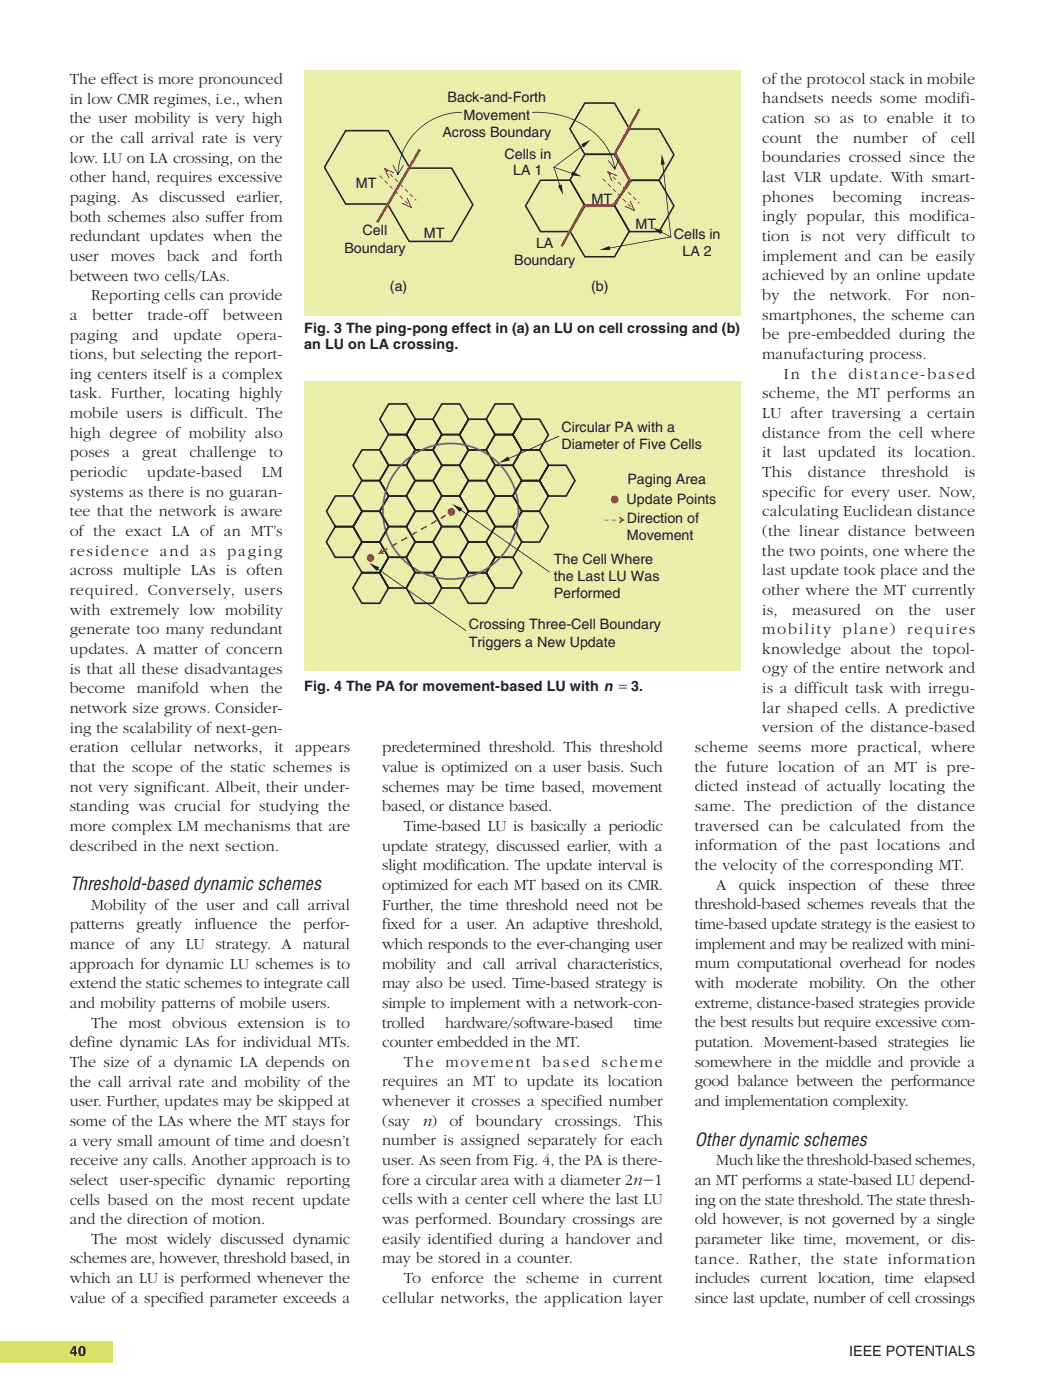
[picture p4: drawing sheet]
<svg xmlns="http://www.w3.org/2000/svg" width="206mm" height="276mm" viewBox="0 0 206 276" stroke-linecap="round" stroke-linejoin="round" font-family="sans-serif">
<defs><g id="words">
<g font-size="3.5" fill="#231f20">
<text x="13.8" y="175.7">Threshold-based dynamic schemes</text>
<text x="137.1" y="226.1">Other dynamic schemes</text>
</g>
<g font-size="3.2" fill="#231f20">
<text x="13.8" y="16.6">The effect is more pronounced</text>
<text x="150.5" y="16.5">of the protocol stack in mobile</text>
<text x="13.8" y="20.5">in low CMR regimes, i.e., when</text>
<text x="150.5" y="20.4">handsets needs some modifi-</text>
<text x="13.8" y="24.3">the user mobility is very high</text>
<text x="13.8" y="28.2">or the call arrival rate is very</text>
<text x="150.5" y="24.3">cation so as to enable it to</text>
<text x="150.5" y="28.2">count</text>
<text x="161.2" y="28.2">the</text>
<text x="168.4" y="28.2">number</text>
<text x="182" y="28.2">of</text>
<text x="187.7" y="28.2">cell</text>
<text x="13.8" y="32.1">low. LU on LA crossing, on the</text>
<text x="13.8" y="36">other hand, requires excessive</text>
<text x="150.5" y="32.1">boundaries crossed since the</text>
<text x="150.5" y="35.9">last VLR update. With smart-</text>
<text x="13.8" y="39.9">paging. As discussed earlier,</text>
<text x="150.5" y="39.8">phones</text>
<text x="164.3" y="39.8">becoming</text>
<text x="181.7" y="39.8">increas-</text>
<text x="13.8" y="43.7">both schemes also suffer from</text>
<text x="13.8" y="47.6">redundant updates when the</text>
<text x="150.5" y="43.7">ingly popular, this modifica-</text>
<text x="150.5" y="47.6">tion is not very difficult to</text>
<text x="13.8" y="51.5">user</text>
<text x="21.9" y="51.5">moves</text>
<text x="33" y="51.5">back</text>
<text x="41.8" y="51.5">and</text>
<text x="49.3" y="51.5">forth</text>
<text x="150.5" y="51.5">implement and can be easily</text>
<text x="13.8" y="55.4">between two cells/LAs.</text>
<text x="18" y="59.3">Reporting cells can provide</text>
<text x="150.5" y="55.3">achieved by an online update</text>
<text x="150.5" y="59.2">by</text>
<text x="156.6" y="59.2">the</text>
<text x="163.7" y="59.2">network.</text>
<text x="178.7" y="59.2">For</text>
<text x="186" y="59.2">non-</text>
<text x="13.8" y="63.1">a</text>
<text x="18.2" y="63.1">better</text>
<text x="29.2" y="63.1">trade-off</text>
<text x="44" y="63.1">between</text>
<text x="150.5" y="63.1">smartphones, the scheme can</text>
<text x="13.8" y="67">paging</text>
<text x="13.8" y="70.9">tions, but selecting the report-</text>
<text x="26.2" y="67">and</text>
<text x="34.3" y="67">update</text>
<text x="46.8" y="67">opera-</text>
<text x="150.5" y="67">be pre-embedded during the</text>
<text x="150.5" y="70.9">manufacturing process.</text>
<text x="13.8" y="74.8">ing centers itself is a complex</text>
<text x="154.7" y="74.7">In</text>
<text x="160.2" y="74.7">the</text>
<text x="167.5" y="74.7">distance-based</text>
<text x="13.8" y="78.7">task. Further, locating highly</text>
<text x="13.8" y="82.5">mobile users is difficult. The</text>
<text x="150.5" y="78.6">scheme, the MT performs an</text>
<text x="150.5" y="82.5">LU after traversing a certain</text>
<text x="13.8" y="86.4">high degree of mobility also</text>
<text x="150.5" y="86.4">distance from the cell where</text>
<text x="13.8" y="90.3">poses</text>
<text x="13.8" y="94.2">periodic</text>
<text x="24.1" y="90.3">a</text>
<text x="28.1" y="90.3">great</text>
<text x="29.1" y="94.2">update-based</text>
<text x="37.4" y="90.3">challenge</text>
<text x="51.7" y="94.2">LM</text>
<text x="53.1" y="90.3">to</text>
<text x="150.5" y="90.3">it</text>
<text x="150.5" y="94.1">This</text>
<text x="154.5" y="90.3">last</text>
<text x="159.5" y="94.1">distance</text>
<text x="161.4" y="90.3">updated</text>
<text x="174.1" y="94.1">threshold</text>
<text x="175.1" y="90.3">its</text>
<text x="180.5" y="90.3">location.</text>
<text x="190.3" y="94.1">is</text>
<text x="13.8" y="98.1">systems as there is no guaran-</text>
<text x="13.8" y="101.9">tee that the network is aware</text>
<text x="150.5" y="98">specific for every user. Now,</text>
<text x="150.5" y="101.9">calculating Euclidean distance</text>
<text x="13.8" y="105.8">of the exact LA of an MT’s</text>
<text x="150.5" y="105.8">(the linear distance between</text>
<text x="13.8" y="109.7">residence and as paging</text>
<text x="13.8" y="113.6">across multiple LAs is often</text>
<text x="150.5" y="109.7">the two points, one where the</text>
<text x="150.5" y="113.5">last update took place and the</text>
<text x="13.8" y="117.5">required. Conversely, users</text>
<text x="150.5" y="117.4">other where the MT currently</text>
<text x="13.8" y="121.3">with extremely low mobility</text>
<text x="13.8" y="125.2">generate too many redundant</text>
<text x="150.5" y="121.3">is,</text>
<text x="150.5" y="125.2">mobility plane)</text>
<text x="156.3" y="121.3">measured</text>
<text x="172.8" y="121.3">on</text>
<text x="179" y="125.2">requires</text>
<text x="179.4" y="121.3">the</text>
<text x="186.6" y="121.3">user</text>
<text x="13.8" y="129.1">updates. A matter of concern</text>
<text x="150.5" y="129.1">knowledge about the topol-</text>
<text x="13.8" y="133">is that all these disadvantages</text>
<text x="13.8" y="136.9">become</text>
<text x="27" y="136.9">manifold</text>
<text x="41.5" y="136.9">when</text>
<text x="51.5" y="136.9">the</text>
<text x="150.5" y="132.9">ogy of the entire network and</text>
<text x="150.5" y="136.8">is a difficult task with irregu-</text>
<text x="13.8" y="140.7">network size grows. Consider-</text>
<text x="150.5" y="140.7">lar shaped cells. A predictive</text>
<text x="13.8" y="144.6">ing the scalability of next-gen-</text>
<text x="13.8" y="148.5">eration</text>
<text x="25.8" y="148.5">cellular</text>
<text x="38.3" y="148.5">networks,</text>
<text x="54.1" y="148.5">it</text>
<text x="58.2" y="148.5">appears</text>
<text x="75.5" y="148.5">predetermined threshold. This threshold</text>
<text x="137.1" y="148.5">scheme seems more practical, where</text>
<text x="150.5" y="144.6">version of the distance-based</text>
<text x="13.8" y="152.4">that the scope of the static schemes is</text>
<text x="75.5" y="152.4">value is optimized on a user basis. Such</text>
<text x="137.1" y="152.3">the future location of an MT is pre-</text>
<text x="13.8" y="156.3">not very significant. Albeit, their under-</text>
<text x="13.8" y="160.1">standing was crucial for studying the</text>
<text x="75.5" y="156.3">schemes may be time based, movement</text>
<text x="75.5" y="160.1">based, or distance based.</text>
<text x="137.1" y="156.2">dicted instead of actually locating the</text>
<text x="137.1" y="160.1">same. The prediction of the distance</text>
<text x="13.8" y="164">more complex LM mechanisms that are</text>
<text x="13.8" y="167.9">described in the next section.</text>
<text x="75.5" y="167.9">update strategy, discussed earlier, with a</text>
<text x="79.7" y="164">Time-based LU is basically a periodic</text>
<text x="137.1" y="164">traversed can be calculated from the</text>
<text x="137.1" y="167.9">information of the past locations and</text>
<text x="75.5" y="171.8">slight modification. The update interval is</text>
<text x="137.1" y="171.7">the velocity of the corresponding MT.</text>
<text x="18" y="179.6">Mobility of the user and call arrival</text>
<text x="75.5" y="175.7">optimized for each MT based on its CMR.</text>
<text x="75.5" y="179.5">Further, the time threshold need not be</text>
<text x="137.1" y="179.5">threshold-based schemes reveals that the</text>
<text x="141.4" y="175.6">A</text>
<text x="145.8" y="175.6">quick</text>
<text x="155.6" y="175.6">inspection</text>
<text x="171.5" y="175.6">of</text>
<text x="176.5" y="175.6">these</text>
<text x="185.8" y="175.6">three</text>
<text x="13.8" y="183.4">patterns</text>
<text x="26.9" y="183.4">greatly</text>
<text x="38.4" y="183.4">influence</text>
<text x="53.2" y="183.4">the</text>
<text x="59.9" y="183.4">perfor-</text>
<text x="75.5" y="183.4">fixed for a user. An adaptive threshold,</text>
<text x="137.1" y="183.4">time-based update strategy is the easiest to</text>
<text x="13.8" y="187.3">mance of any LU strategy. A natural</text>
<text x="13.8" y="191.2">approach for dynamic LU schemes is to</text>
<text x="75.5" y="187.3">which responds to the ever-changing user</text>
<text x="75.5" y="191.2">mobility and call arrival characteristics,</text>
<text x="137.1" y="187.3">implement and may be realized with mini-</text>
<text x="137.1" y="191.1">mum computational overhead for nodes</text>
<text x="13.8" y="195.1">extend the static schemes to integrate call</text>
<text x="75.5" y="195.1">may also be used. Time-based strategy is</text>
<text x="137.1" y="195">with moderate mobility. On the other</text>
<text x="13.8" y="199">and mobility patterns of mobile users.</text>
<text x="18" y="202.8">The most obvious extension is to</text>
<text x="75.5" y="198.9">simple to implement with a network-con-</text>
<text x="75.5" y="202.8">trolled</text>
<text x="87.9" y="202.8">hardware/software-based</text>
<text x="125.1" y="202.8">time</text>
<text x="137.1" y="198.9">extreme, distance-based strategies provide</text>
<text x="137.1" y="202.8">the best results but require excessive com-</text>
<text x="13.8" y="206.7">define dynamic LAs for individual MTs.</text>
<text x="75.5" y="206.7">counter embedded in the MT.</text>
<text x="137.1" y="206.7">putation. Movement-based strategies lie</text>
<text x="13.8" y="210.6">The size of a dynamic LA depends on</text>
<text x="13.8" y="214.5">the call arrival rate and mobility of the</text>
<text x="75.5" y="214.5">requires an MT to update its location</text>
<text x="79.7" y="210.6">The</text>
<text x="87.9" y="210.6">movement</text>
<text x="107.1" y="210.6">based</text>
<text x="118.7" y="210.6">scheme</text>
<text x="137.1" y="210.5">somewhere in the middle and provide a</text>
<text x="137.1" y="214.4">good balance between the performance</text>
<text x="13.8" y="218.4">user. Further, updates may be skipped at</text>
<text x="75.5" y="218.3">whenever it crosses a specified number</text>
<text x="137.1" y="218.3">and implementation complexity.</text>
<text x="13.8" y="222.2">some of the LAs where the MT stays for</text>
<text x="13.8" y="226.1">a very small amount of time and doesn’t</text>
<text x="75.5" y="222.2">(say</text>
<text x="75.5" y="226.1">number is assigned separately for each</text>
<text x="83.4" y="222.2">n)</text>
<text x="88.7" y="222.2">of</text>
<text x="93.9" y="222.2">boundary</text>
<text x="109.5" y="222.2">crossings.</text>
<text x="125.1" y="222.2">This</text>
<text x="13.8" y="230">receive any calls. Another approach is to</text>
<text x="13.8" y="233.9">select user-specific</text>
<text x="42.8" y="233.9">dynamic reporting</text>
<text x="75.5" y="230">user. As seen from Fig. 4, the PA is there-</text>
<text x="75.5" y="233.9">fore a circular area with a diameter 2n-1</text>
<text x="137.1" y="233.9">an MT performs a state-based LU depend-</text>
<text x="141.4" y="230">Much like the threshold-based schemes,</text>
<text x="13.8" y="237.8">cells based on the most recent update</text>
<text x="75.5" y="237.7">cells with a center cell where the last LU</text>
<text x="137.1" y="237.8">ing on the state threshold. The state thresh-</text>
<text x="13.8" y="241.6">and the direction of motion.</text>
<text x="18" y="245.5">The most widely discussed dynamic</text>
<text x="75.5" y="241.6">was performed. Boundary crossings are</text>
<text x="75.5" y="245.5">easily identified during a handover and</text>
<text x="137.1" y="241.7">old however, is not governed by a single</text>
<text x="137.1" y="245.5">parameter like time, movement, or dis-</text>
<text x="13.8" y="249.4">schemes are, however, threshold based, in</text>
<text x="75.5" y="249.4">may be stored in a counter.</text>
<text x="137.1" y="249.4">tance. Rather, the state information</text>
<text x="13.8" y="253.3">which an LU is performed whenever the</text>
<text x="13.8" y="257.2">value of a specified parameter exceeds a</text>
<text x="75.5" y="257.1">cellular networks, the application layer</text>
<text x="79.7" y="253.3">To enforce the scheme in current</text>
<text x="137.2" y="253.3">includes current location, time elapsed</text>
<text x="137.2" y="257.2">since last update, number of cell crossings</text>
</g>
<g font-size="2.8" fill="#231f20">
<text x="88.3" y="20.2">Back-and-Forth</text>
<text x="91.5" y="23.6">Movement</text>
<text x="87.3" y="27">Across Boundary</text>
<text x="99.6" y="31.4">Cells in</text>
<text x="101.3" y="34.6">LA 1</text>
<text x="70.2" y="37.1">MT</text>
<text x="116.8" y="40.2">MT</text>
<text x="71.6" y="46.5">Cell</text>
<text x="83.7" y="47">MT</text>
<text x="125.4" y="45.2">MT</text>
<text x="133" y="47.1">Cells in</text>
<text x="68" y="49.9">Boundary</text>
<text x="101.5" y="52.4">Boundary</text>
<text x="105.8" y="49">LA</text>
<text x="134.7" y="50.5">LA 2</text>
<text x="77" y="57.4">(a)</text>
<text x="116.6" y="57.4">(b)</text>
<text x="60" y="65.8">Fig. 3 The ping-pong effect in (a) an LU on cell crossing and (b)</text>
<text x="60" y="69">an LU on LA crossing.</text>
<text x="110.8" y="85.3">Circular PA with a</text>
<text x="110.8" y="88.7">Diameter of Five Cells</text>
<text x="123.8" y="95.6">Paging Area</text>
<text x="123.7" y="99.4">Update Points</text>
<text x="123.7" y="103.2">Direction of</text>
<text x="123.7" y="106.6">Movement</text>
<text x="109.3" y="111.3">The Cell Where</text>
<text x="109.3" y="114.7">the Last LU Was</text>
<text x="109.3" y="118.1">Performed</text>
<text x="92.5" y="124.2">Crossing Three-Cell Boundary</text>
<text x="92.5" y="127.6">Triggers a New Update</text>
<text x="60" y="136.4">Fig. 4 The PA for movement-based LU with n = 3.</text>
<text x="13.8" y="267.6">40</text>
<text x="167.6" y="267.6">IE</text>
<text x="168.4" y="267.6">E</text>
<text x="174.8" y="267.6">POTE</text>
<text x="180.6" y="267.6">N</text>
<text x="184.6" y="267.6">TIALS</text>
</g>
</g></defs>
<path d="M-.1 264.8h22.3v4.2h-22.3z" fill="#d8e15e"/>
<path d="M60 13.8h86.2v48.4h-86.2z" fill="#e9eeab"/>
<g fill="#231f20">
<path d="M68.1 25.6h8.6l4.3 7.4-4.3 7.4h-8.6l-4.2-7.4 4.2-7.3 .1 .2v-.1l.2 .1-4.2 7.1 4.1 7.1h8.2l4.1-7.1-4.1-7.1h-8.3z"/>
<path d="M80.7 33h8.5l4.3 7.4-4.3 7.4h-8.5l-4.3-7.4 4.2-7.3 .2 .2v-.1l.1 .1-4.2 7.1 4.1 7.1h8.3l4.1-7.1-4.1-7.1h-8.3z"/>
</g>
<g fill="#99361f">
<path d="M74.8 34.8l.2-.2 .5 .6-.1 .1zM76 35.6l.5 .6-.1 .1-.6-.5zM76.8 36.7l.2-.1 .5 .6-.1 .1zM77.8 37.7l.2-.1 .5 .6-.1 .1zM78.8 38.7l.2-.1 .5 .6-.1 .1zM80 39.6l.5 .6-.1 .1-.6-.6zM80.8 40.7l.2-.1 .2 .3-.1 .1zM80.3 39.1h.2l.8 2-2-.9 .1-.2 1.8 .8-.2 .2z"/>
<path d="M75.9 33.4l.1-.2 .6 .6-.2 .2zM77 34.2l.6 .6-.2 .1-.5-.5zM77.9 35.4l.1-.2 .6 .6-.2 .1zM79 36.2l.6 .6-.2 .1-.5-.5zM79.9 37.4l.1-.2 .6 .6-.2 .1zM81 38.2l.6 .6-.2 .1-.5-.5zM81.8 39.4l.2-.2 .3 .3-.2 .1zM75.7 33.1l2.1 1-.1 .1-1.8-.8 .1-.1 .8 1.9z"/>
</g>
<path d="M82.6 29.4l.5 .2-8.4 14.4-.5-.2z" fill="#ee2123"/>
<g fill="#231f20">
<path d="M115.3 20.2h6.1l3 5.2-3 5.2h-6.1l-3-5.2 3-5.1 .1 .2v-.2l.1 .1-2.8 5 2.8 4.9h5.7l2.8-4.9-2.8-4.9h-5.8z"/>
<path d="M115.3 30.3h6.1l3 5.2-3 5.2h-6.1l-3-5.2 3-5.1 .1 .2v-.1h.2l-2.9 5 2.8 4.9h5.7l2.8-4.9-2.8-4.9h-5.8z"/>
<path d="M106.6 35.4h6l3 5.2-3 5.3h-6l-3-5.3 2.9-5.1 .2 .2v-.1l.1 .1-2.9 4.9 2.9 5h5.7l2.8-5-2.8-4.9h-5.8z"/>
<path d="M115.3 40.4h6.1l3 5.2-3 5.2h-6.1l-3-5.2 3-5.1 .1 .2v-.2l.2 .1-2.9 5 2.8 4.9h5.7l2.8-4.9-2.8-4.9h-5.8z"/>
<path d="M124.1 35.4h6.1l3 5.2-3 5.3h-6.1l-3-5.3 3-5.1 .1 .2v-.1l.1 .1-2.8 4.9 2.8 5h5.7l2.8-5-2.8-4.9h-5.8z"/>
<path d="M124.1 25.3h6.1l3 5.3-3 5.2h-6.1l-3-5.2 3-5.2 .1 .2v-.1l.1 .1-2.8 5 2.8 4.9h5.7l2.8-4.9-2.8-5h-5.8z"/>
</g>
<g fill="#99361f">
<path d="M118.9 35.4l.1-.2 .6 .6-.2 .1zM119.9 36.4l.1-.2 .6 .6-.2 .1zM120.9 37.3l.1-.1 .6 .6-.2 .1zM122 38.2l.6 .6-.2 .1-.5-.5zM122.9 39.3l.1-.1 .6 .6-.2 .1zM123.9 40.3l.1-.1 .6 .6-.2 .1zM124.9 41.3l.1-.1 .3 .3-.2 .1zM124.4 39.7l1 2-2.1-.9 .1-.2 1.8 .8-.1 .2z"/>
<path d="M119.9 34l.2-.2 .5 .6-.1 .2zM121.1 34.8l.5 .6-.1 .2-.6-.6zM121.9 36l.2-.2 .5 .6-.1 .2zM123 36.8l.6 .6-.1 .1-.6-.5zM123.9 38l.1-.2 .6 .6-.1 .1zM125 38.8l.6 .6-.1 .1-.6-.5zM125.9 40l.1-.2 .3 .3-.2 .1zM119.8 33.7l2.1 1-1.9-.7 .1-.1 .8 1.7-.2 .2z"/>
</g>
<path d="M126 21.4l.4 .2-4.7 8.7 2.9 5.4v.3l-3.4 4.7-5.8 .2-4.4 7.9-.4-.3 4.5-8.1 5.9-.1 3.1-4.5-3-5.6z" fill="#ee2123"/>
<g fill="#231f20">
<path d="M82.2 25.8a12.2 12.2 0 0 1 9.1-3.6 12.9 12.9 0 0 0-12.8 12.3 12.1 12.1 0 0 1 3.7-8.7zM77.5 32.5l1.1 1.9h-.1l1-1.8h.2l-1.2 2z"/>
<path d="M105 22.1a16.6 16.6 0 0 1 14.9 7.1 8.8 8.8 0 0 1 1.5 4.3 13.5 13.5 0 0 0-9.8-10.4 22.5 22.5 0 0 0-6.6-.9zM120.1 31.7l1.3 1.6-.1 .1 .7-2h.2l-.8 2.1z"/>
<path d="M120.1 49l12.4-2.3-12.3 2.4zM118.4 49.3l1.9-.7 .1 .8z"/>
<path d="M130.3 45.7l2.2 1.1zM128.8 44.9l2 .6-.4 .7z"/>
<path d="M130.7 32.2l.2 .1 1.5 14.5zM130.6 30.5l.6 1.9-.8 .1z"/>
<path d="M109.3 33l1.3 3.8zM110.1 36.7l.8-.3 .2 2.1z"/>
<path d="M109.3 33l5.9-4.4-5.8 4.5zM114.7 28.5l1.9-.9-1.4 1.5z"/>
<path d="M109.2 33l3.9 1.3zM113 33.8l1.8 1-2.1-.2z"/>
</g>
<path d="M60 75.3h86.2v57.2h-86.2z" fill="#e9eeab"/>
<g fill="#231f20">
<path d="M87.1 97.7h3.7l1.9 3.2-1.9 3.2h-3.7l-1.8-3.2 1.8-3.1 .1 .3v-.2l.1 .1-1.7 2.9 1.7 2.9h3.3l1.7-2.9-1.7-2.8h-3.4z"/>
<path d="M92.4 100.8h3.7l1.8 3.2-1.8 3.2h-3.7l-1.9-3.2 1.8-3.2 .1 .3v-.2l.2 .1-1.7 3 1.6 2.8h3.4l1.6-2.8-1.6-2.9h-3.5z"/>
<path d="M87.1 103.8h3.7l1.8 3.2-1.8 3.2h-3.7l-1.9-3.2 1.9-3.2 .1 .3v-.2l.1 .1-1.7 3 1.7 2.8h3.3l1.7-2.8-1.7-2.9h-3.4z"/>
<path d="M81.9 106.8h3.7l1.8 3.2-1.8 3.2h-3.7l-1.9-3.2 1.8-3.1 .2 .2v-.1l.1 .1-1.7 2.9 1.6 2.9h3.4l1.6-2.9-1.6-2.9h-3.4z"/>
<path d="M76.6 97.7h3.7l1.9 3.2-1.9 3.2h-3.7l-1.8-3.2 1.8-3.1 .1 .3v-.2l.2 .1-1.8 2.9 1.7 2.9h3.3l1.7-2.9-1.7-2.8h-3.4z"/>
<path d="M81.9 100.8h3.7l1.8 3.2-1.8 3.2h-3.7l-1.9-3.2 1.8-3.2 .2 .3v-.2l.1 .1-1.7 3 1.6 2.8h3.4l1.6-2.8-1.6-2.9h-3.4z"/>
<path d="M81.9 88.7h3.7l1.8 3.2-1.8 3.2h-3.7l-1.9-3.2 1.8-3.2 .2 .3v-.2l.1 .1-1.7 3 1.7 2.8h3.3l1.7-2.8-1.7-2.9h-3.4z"/>
<path d="M87.1 91.7h3.7l1.9 3.2-1.9 3.2h-3.7l-1.8-3.2 1.8-3.1 .1 .2v-.2l.1 .1-1.7 3 1.7 2.9h3.3l1.7-2.9-1.7-2.9h-3.4z"/>
<path d="M81.9 94.7h3.7l1.8 3.2-1.8 3.2h-3.7l-1.9-3.2 1.8-3.1 .2 .2v-.1h.1l-1.7 3 1.6 2.9h3.4l1.6-2.9-1.6-2.9h-3.4z"/>
<path d="M97.6 103.8h3.7l1.9 3.2-1.9 3.2h-3.7l-1.8-3.2 1.8-3.2 .1 .3v-.2l.2 .1-1.8 3 1.7 2.8h3.3l1.7-2.8-1.7-2.9h-3.4z"/>
<path d="M92.4 88.7h3.7l1.8 3.2-1.8 3.2h-3.7l-1.9-3.2 1.8-3.2 .2 .3v-.2l.1 .1-1.7 3 1.7 2.8h3.3l1.6-2.8-1.6-2.9h-3.4z"/>
<path d="M97.6 91.7h3.7l1.9 3.2-1.9 3.2h-3.7l-1.8-3.2 1.8-3.1 .1 .2v-.2l.1 .1-1.7 3 1.7 2.9h3.3l1.7-2.9-1.7-2.9h-3.4z"/>
<path d="M92.4 106.8l.1 .3h3.4l1.6 2.9-1.6 2.9h-3.3l-1.7-2.9 1.7-2.9-.1-.1v.1l-.2-.2-1.8 3.1 1.9 3.2h3.7l1.8-3.2-1.8-3.2zM97.6 109.8l.1 .4h3.4l1.7 2.8-1.7 2.9h-3.3l-1.7-2.9 1.7-2.9-.1-.1v.2l-.1-.3-1.8 3.1 1.8 3.2h3.7l1.9-3.2-1.9-3.2zM92.4 112.9v.3h3.5l1.6 2.8-1.6 2.9h-3.4l-1.6-2.9 1.7-2.9-.2-.1v.2l-.1-.3-1.8 3.1 1.9 3.2h3.7l1.8-3.2-1.8-3.1z"/>
<path d="M87.1 109.8l.1 .4h3.4l1.7 2.8-1.7 2.9h-3.3l-1.7-2.9 1.7-2.9-.1-.1v.2l-.1-.3-1.9 3.1 1.9 3.2h3.7l1.8-3.2-1.8-3.2zM81.8 112.9l.1 .3h3.5l1.6 2.8-1.6 2.9h-3.4l-1.6-2.9 1.7-2.9-.2-.1v.2l-.1-.3-1.8 3.1 1.8 3.2h3.7l1.9-3.2-1.9-3.1z"/>
<path d="M76.6 103.8l.1 .3h3.4l1.7 2.9-1.7 2.8h-3.3l-1.7-2.8 1.7-3-.1-.1v.2l-.1-.3-1.9 3.2 1.9 3.2h3.7l1.8-3.2-1.8-3.2zM97.6 79.6l.1 .3h3.4l1.7 2.9-1.7 2.8h-3.3l-1.7-2.8 1.8-3-.2-.1v.2l-.1-.2-1.8 3.1 1.8 3.2h3.7l1.9-3.2-1.9-3.2zM102.9 82.6l.1 .3h3.4l1.7 2.9-1.7 2.9h-3.4l-1.6-2.9 1.7-3h-.1v.1l-.2-.2-1.8 3.1 1.9 3.2h3.7l1.8-3.2-1.8-3.2zM97.6 85.6l.1 .3h3.4l1.7 2.9-1.7 2.9h-3.3l-1.7-2.9 1.7-3h-.1v.1l-.1-.2-1.8 3.1 1.8 3.2h3.7l1.9-3.2-1.9-3.2z"/>
<path d="M97.7 97.7v.4h3.5l1.6 2.8-1.6 2.9h-3.4l-1.6-2.9 1.7-2.9-.2-.1v.2l-.1-.3-1.8 3.1 1.9 3.2h3.7l1.8-3.2-1.8-3.2zM102.9 100.8l.1 .3h3.4l1.7 2.9-1.7 2.8h-3.3l-1.7-2.8 1.7-3-.1-.1v.2l-.2-.3-1.8 3.2 1.9 3.2h3.7l1.8-3.2-1.8-3.2z"/>
<path d="M92.4 94.7v.3h3.5l1.6 2.9-1.6 2.9h-3.4l-1.6-2.9 1.7-3h-.2v.1l-.1-.2-1.8 3.1 1.9 3.2h3.7l1.8-3.2-1.8-3.2zM71.3 88.7l.1 .3h3.5l1.6 2.9-1.6 2.8h-3.4l-1.6-2.8 1.7-3-.2-.1v.2l-.1-.3-1.8 3.2 1.8 3.2h3.7l1.9-3.2-1.9-3.2z"/>
<path d="M76.6 91.7l.1 .3h3.4l1.7 2.9-1.7 2.9h-3.3l-1.7-2.9 1.7-3-.1-.1v.2l-.2-.2-1.8 3.1 1.9 3.2h3.7l1.8-3.2-1.8-3.2zM71.3 94.7l.1 .3h3.4l1.7 2.9-1.7 2.9h-3.3l-1.7-2.9 1.7-3h-.1v.1l-.1-.2-1.8 3.1 1.8 3.2h3.7l1.9-3.2-1.9-3.2zM87.1 79.6l.1 .3h3.4l1.7 2.9-1.7 2.8h-3.3l-1.7-2.8 1.7-3-.1-.1v.2l-.1-.2-1.8 3.1 1.8 3.2h3.7l1.9-3.2-1.9-3.2zM92.4 82.6v.3h3.5l1.6 2.9-1.6 2.9h-3.4l-1.6-2.9 1.7-3h-.2v.1l-.1-.2-1.8 3.1 1.9 3.2h3.7l1.8-3.2-1.8-3.2z"/>
<path d="M87.1 85.6l.1 .3h3.4l1.7 2.9-1.7 2.9h-3.3l-1.7-2.9 1.7-3h-.1v.1l-.1-.2-1.9 3.1 1.9 3.2h3.7l1.8-3.2-1.8-3.2zM76.6 79.6l.1 .3h3.4l1.7 2.9-1.7 2.8h-3.3l-1.7-2.8 1.8-3-.2-.1v.2l-.1-.2-1.8 3.1 1.8 3.2h3.7l1.9-3.2-1.9-3.2zM81.9 82.6l.1 .3h3.4l1.6 2.9-1.6 2.9h-3.4l-1.6-2.9 1.7-3h-.1v.1l-.2-.2-1.8 3.1 1.9 3.2h3.7l1.8-3.2-1.8-3.2zM76.6 85.6l.1 .3h3.4l1.7 2.9-1.7 2.9h-3.3l-1.7-2.9 1.7-3h-.1v.1l-.1-.2-1.9 3.1 1.9 3.2h3.7l1.8-3.2-1.8-3.2z"/>
</g>
<path d="M79.9 90.9a13.5 13.5 0 0 1 9-3.5v.3a13.2 13.2 0 0 0-11.6 19.5 13.2 13.2 0 0 0 22.7 .9 13.2 13.2 0 0 0-10-20.4h-1.1v-.3a13.5 13.5 0 0 1 13.1 17.2 13.5 13.5 0 0 1-20.2 7.8 13.5 13.5 0 0 1-1.9-21.5z" fill="#3a54a4"/>
<g fill="#231f20">
<path d="M102.9 88.7l.1 .3h3.4l1.7 2.9-1.7 2.8h-3.3l-1.7-2.8 1.7-3-.1-.1v.2l-.2-.3-1.8 3.2 1.9 3.2h3.7l1.8-3.2-1.8-3.2zM108.1 91.7l.1 .3h3.4l1.7 2.9-1.7 2.9h-3.3l-1.7-2.9 1.8-3-.2-.1v.2l-.1-.2-1.8 3.1 1.8 3.2h3.7l1.9-3.2-1.9-3.2zM102.9 94.7l.1 .3h3.4l1.7 2.9-1.7 2.9h-3.4l-1.6-2.9 1.7-3h-.1v.1l-.2-.2-1.8 3.1 1.9 3.2h3.7l1.8-3.2-1.8-3.2zM71.3 106.8l.1 .3h3.5l1.6 2.9-1.6 2.9h-3.4l-1.6-2.9 1.7-2.9-.2-.1v.1l-.1-.2-1.8 3.1 1.8 3.2h3.7l1.9-3.2-1.9-3.2zM76.6 109.8l.1 .4h3.4l1.7 2.8-1.7 2.9h-3.3l-1.7-2.9 1.7-2.9-.1-.1v.2l-.2-.3-1.8 3.1 1.9 3.2h3.7l1.8-3.2-1.8-3.2zM71.3 112.9l.1 .3h3.4l1.7 2.8-1.7 2.9h-3.3l-1.7-2.9 1.7-2.9-.1-.1v.2l-.1-.3-1.8 3.1 1.8 3.2h3.7l1.9-3.2-1.9-3.1zM66.1 97.7l.1 .4h3.4l1.7 2.8-1.7 2.9h-3.3l-1.7-2.9 1.7-2.9-.1-.1v.2l-.1-.3-1.8 3.1 1.8 3.2h3.7l1.9-3.2-1.9-3.2zM71.3 100.8l.1 .3h3.5l1.6 2.9-1.6 2.8h-3.4l-1.6-2.8 1.7-3-.2-.1v.2l-.1-.3-1.8 3.2 1.8 3.2h3.7l1.9-3.2-1.9-3.2zM66.1 103.8l.1 .3h3.4l1.7 2.9-1.7 2.8h-3.3l-1.7-2.8 1.7-3-.1-.1v.2l-.2-.3-1.8 3.2 1.9 3.2h3.7l1.8-3.2-1.8-3.2z"/>
<path d="M90.8 100.5l17.7 12.4zM89.3 99.5l2 .9-.5 .7z"/>
<path d="M100.2 90.6l10.2-4.5-10.1 4.6zM98.5 91.4l1.8-1.3 .3 .8z"/>
</g>
<g fill="#ee2123">
<circle cx="73.1" cy="110.1" r=".76"/>
<circle cx="89.1" cy="101" r=".76"/>
</g>
<path d="M75.3 108.8l1.1-.6 .1 .3-1.1 .6zM77.2 107.7l1.1-.6 .2 .2-1.1 .7zM79.1 106.6l1.2-.6 .1 .2-1.1 .7zM81.1 105.5l1.1-.6 .1 .2-1.1 .7zM83 104.4l1.1-.7 .2 .3-1.1 .7zM85 103.3l1.1-.7 .1 .3-1.1 .6zM86.9 102.2l1-.6 .2 .3-1 .5zM75.4 108.2v.7l.6 .4-1.4 .1z" fill="#ee2123"/>
<path d="M74.4 112.2l17.6 12.4zM72.9 111.1l1.9 .9-.4 .7z" fill="#231f20"/>
<circle cx="121.3" cy="98.6" r=".76" fill="#ee2123"/>
<path d="M119.2 102.5h.9v.3h-.9zM120.7 102.5h.9v.3h-.9zM122.2 102.6h.9v.2h-.9zM122.2 102.1l1.1 .6-1.1 .6v-.2l.8-.5v.1z" fill="#ee2123"/>
<use href="#words"/>
</svg>
